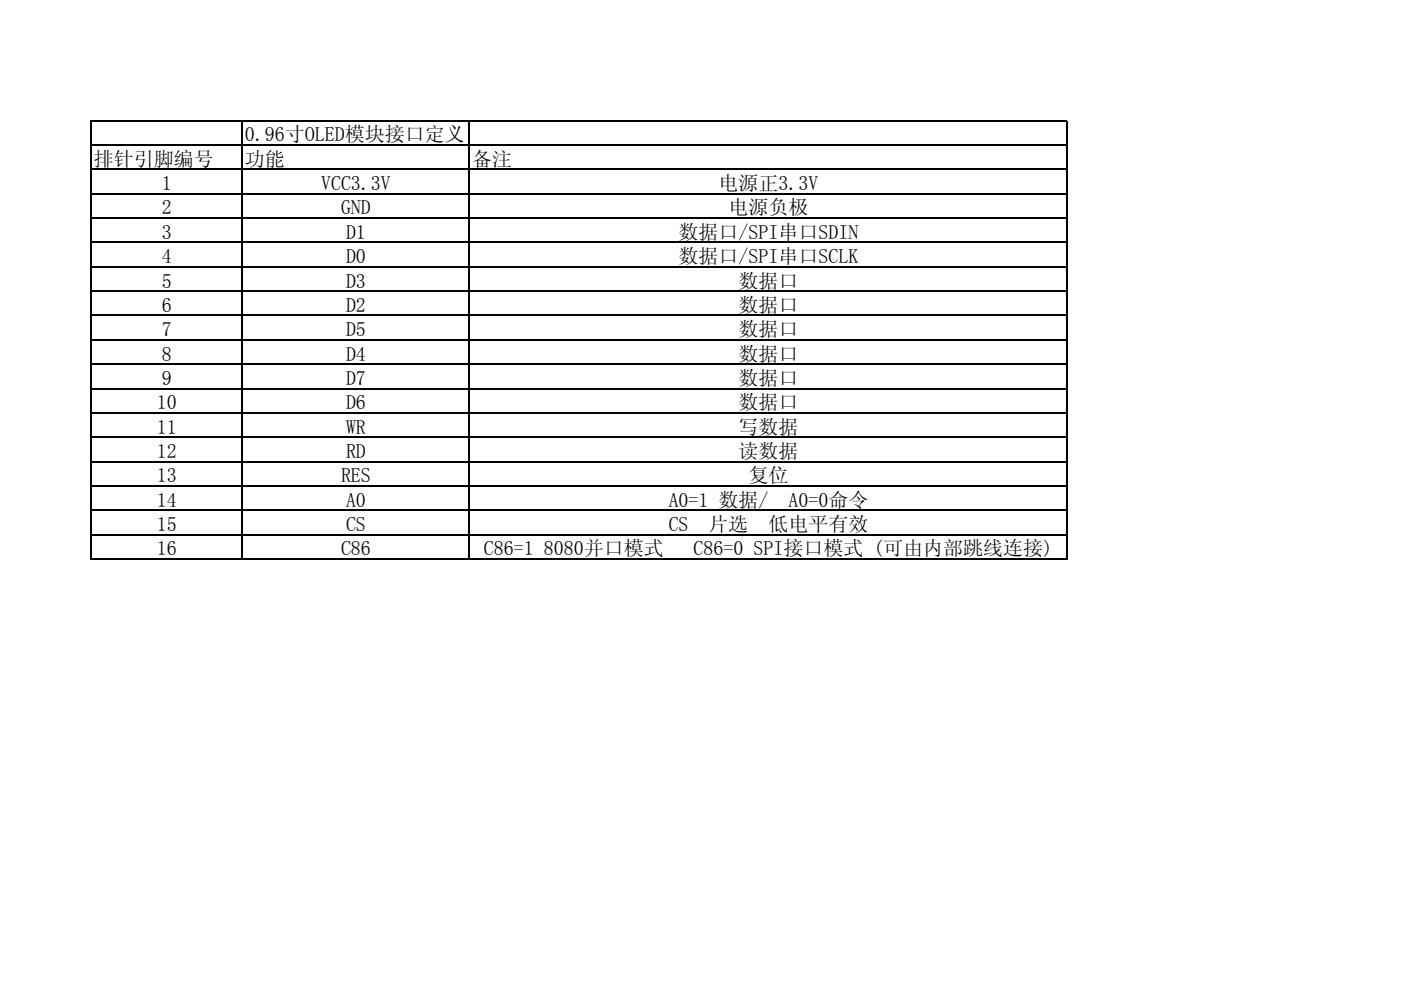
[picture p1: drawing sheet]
<svg xmlns="http://www.w3.org/2000/svg" width="297mm" height="210mm" viewBox="0 0 297 210" stroke-linecap="round" stroke-linejoin="round" font-family="sans-serif">
<defs><g id="words">
<g font-size="4.2">
<text x="51.9" y="30">0.96寸OLED模块接口定义</text>
<text x="19.9" y="35.2">排针引脚编号</text>
<text x="51.9" y="35.2">功能</text>
<text x="100.1" y="35.2">备注</text>
<text x="34.3" y="40.3">1</text>
<text x="68.1" y="40.3">VCC3.3V</text>
<text x="152.4" y="40.3">电源正3.3V</text>
<text x="34.3" y="45.5">2</text>
<text x="72.3" y="45.5">GND</text>
<text x="154.5" y="45.5">电源负极</text>
<text x="34.3" y="50.7">3</text>
<text x="73.4" y="50.7">D1</text>
<text x="143.9" y="50.7">数据口/SPI串口SDIN</text>
<text x="34.3" y="55.8">4</text>
<text x="73.4" y="55.8">D0</text>
<text x="143.9" y="55.8">数据口/SPI串口SCLK</text>
<text x="34.3" y="61">5</text>
<text x="73.4" y="61">D3</text>
<text x="156.6" y="61">数据口</text>
<text x="34.3" y="66.1">6</text>
<text x="34.3" y="71.3">7</text>
<text x="73.4" y="66.1">D2</text>
<text x="73.4" y="71.3">D5</text>
<text x="156.6" y="66.1">数据口</text>
<text x="156.6" y="71.3">数据口</text>
<text x="34.3" y="76.5">8</text>
<text x="73.4" y="76.5">D4</text>
<text x="156.6" y="76.5">数据口</text>
<text x="34.3" y="81.6">9</text>
<text x="73.4" y="81.6">D7</text>
<text x="156.6" y="81.6">数据口</text>
<text x="33.3" y="86.8">10</text>
<text x="73.4" y="86.8">D6</text>
<text x="156.6" y="86.8">数据口</text>
<text x="33.3" y="92">11</text>
<text x="73.4" y="92">WR</text>
<text x="156.6" y="92">写数据</text>
<text x="33.3" y="97.1">12</text>
<text x="73.4" y="97.1">RD</text>
<text x="156.6" y="97.1">读数据</text>
<text x="33.3" y="102.3">13</text>
<text x="33.3" y="107.5">14</text>
<text x="72.3" y="102.3">RES</text>
<text x="73.4" y="107.5">A0</text>
<text x="141.8" y="107.5">A0=1 数据/</text>
<text x="158.7" y="102.3">复位</text>
<text x="167.2" y="107.5">A0=0命令</text>
<text x="33.3" y="112.6">15</text>
<text x="73.4" y="112.6">CS</text>
<text x="141.8" y="112.6">CS　片选　低电平有效</text>
<text x="33.3" y="117.8">16</text>
<text x="72.3" y="117.8">C86</text>
<text x="102.6" y="117.8">C86=1 8080并口模式</text>
<text x="147.1" y="117.8">C86=0 SPI接口模式 (可由内部跳线连接)</text>
</g>
</g></defs>
<g fill="none" stroke="#000" stroke-width=".34">
<path d="M19.2 25.4v93.3M19.4 25.6h206.9M19.4 30.8h206.9M19.4 35.9h206.9M51.2 25.8v92.9M99.4 25.8v92.9M226.1 25.8v92.9M19.4 41.1h206.9M19.4 46.2h206.9M19.4 51.4h206.9M19.4 56.6h206.9M19.4 61.7h206.9"/>
<path d="M19.4 66.9h206.9M19.4 72.1h206.9M19.4 77.2h206.9M19.4 82.4h206.9M19.4 87.6h206.9M19.4 92.7h206.9M19.4 97.9h206.9M19.4 103.1h206.9M19.4 108.2h206.9M19.4 113.4h206.9M19.4 118.6h206.9"/>
</g>
<use href="#words"/>
</svg>
